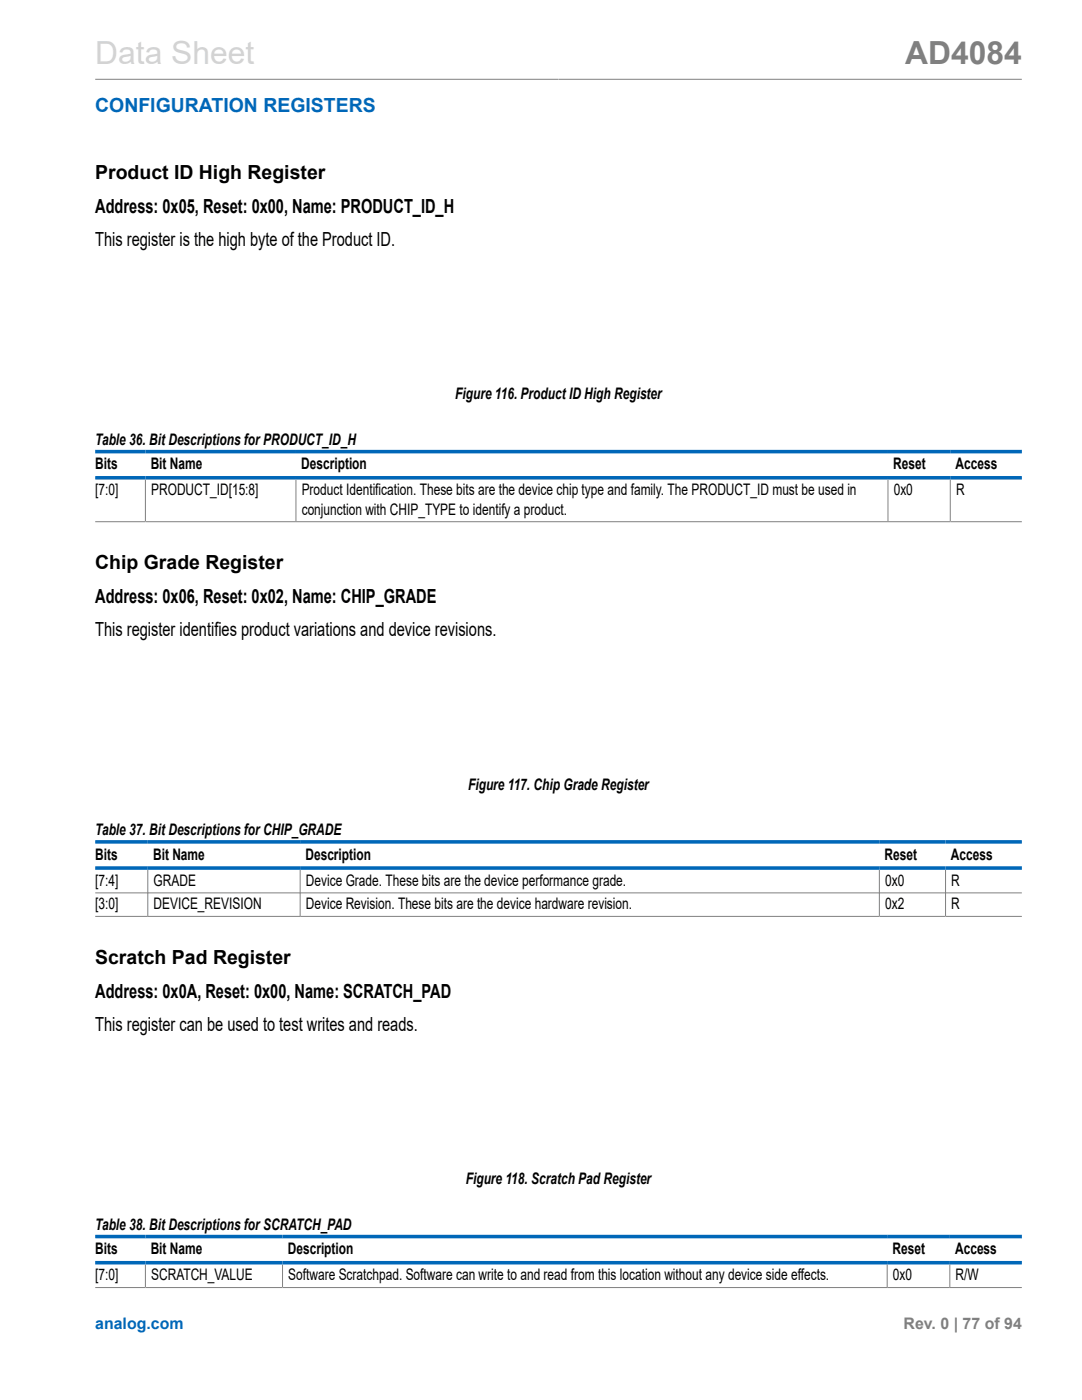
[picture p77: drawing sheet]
<svg xmlns="http://www.w3.org/2000/svg" width="216mm" height="279mm" viewBox="0 0 216 279" stroke-linecap="round" stroke-linejoin="round" font-family="sans-serif">
<defs><g id="words">
<text font-size="6.3" fill="#d3d3d3" x="19" y="12.7">Data Sheet</text>
<text font-size="6.3" fill="#808080" x="180.6" y="12.7">AD4084</text>
<text font-size="3.9" fill="#0067b8" x="19" y="22.3">CONFIGURATION REGISTERS</text>
<g font-size="3.9">
<text x="19" y="35.7">Product ID High Register</text>
<text x="19" y="42.5">Address: 0x05, Reset: 0x00, Name: PRODUCT_ID_H</text>
<text x="19" y="49">This register is the high byte of the Product ID.</text>
<text x="19" y="113.6">Chip Grade Register</text>
<text x="19" y="120.3">Address: 0x06, Reset: 0x02, Name: CHIP_GRADE</text>
<text x="19" y="126.9">This register identifies product variations and device revisions.</text>
<text x="19" y="192.3">Scratch Pad Register</text>
<text x="19" y="199.1">Address: 0x0A, Reset: 0x00, Name: SCRATCH_PAD</text>
<text x="19" y="205.7">This register can be used to test writes and reads.</text>
</g>
<g font-size="3.2">
<text x="90.8" y="79.7">Figure 116. Product ID High Register</text>
<text x="19" y="88.8">Table 36. Bit Descriptions for PRODUCT_ID_H</text>
<text x="19" y="93.7">Bits</text>
<text x="30.1" y="93.7">Bit Name</text>
<text x="60.1" y="93.7">Description</text>
<text x="178.2" y="93.7">Reset</text>
<text x="190.7" y="93.7">Access</text>
<text x="19" y="98.9">[7:0]</text>
<text x="30.2" y="98.9">PRODUCT_ID[15:8]</text>
<text x="60.2" y="98.9">Product Identification. These bits are the device chip type and family. The PRODUCT_ID must be used in</text>
<text x="178.3" y="98.9">0x0</text>
<text x="190.8" y="98.9">R</text>
<text x="60.2" y="102.7">conjunction with CHIP_TYPE to identify a product.</text>
<text x="93.4" y="157.6">Figure 117. Chip Grade Register</text>
<text x="19" y="166.7">Table 37. Bit Descriptions for CHIP_GRADE</text>
<text x="19" y="171.5">Bits</text>
<text x="30.6" y="171.5">Bit Name</text>
<text x="60.9" y="171.5">Description</text>
<text x="176.5" y="171.5">Reset</text>
<text x="189.7" y="171.5">Access</text>
<text x="19" y="176.8">[7:4]</text>
<text x="30.6" y="176.8">GRADE</text>
<text x="61" y="176.8">Device Grade. These bits are the device performance grade.</text>
<text x="176.6" y="176.8">0x0</text>
<text x="189.8" y="176.8">R</text>
<text x="19" y="181.5">[3:0]</text>
<text x="30.6" y="181.5">DEVICE_REVISION</text>
<text x="61" y="181.5">Device Revision. These bits are the device hardware revision.</text>
<text x="176.6" y="181.5">0x2</text>
<text x="189.8" y="181.5">R</text>
<text x="92.9" y="236.3">Figure 118. Scratch Pad Register</text>
<text x="19" y="245.4">Table 38. Bit Descriptions for SCRATCH_PAD</text>
<text x="19" y="250.3">Bits</text>
<text x="30.1" y="250.3">Bit Name</text>
<text x="57.4" y="250.3">Description</text>
<text x="178.1" y="250.3">Reset</text>
<text x="190.6" y="250.3">Access</text>
<text x="19" y="255.5">[7:0]</text>
<text x="30.2" y="255.5">SCRATCH_VALUE</text>
<text x="57.5" y="255.5">Software Scratchpad. Software can write to and read from this location without any device side effects.</text>
<text x="178.2" y="255.5">0x0</text>
<text x="190.7" y="255.5">R/W</text>
</g>
<text font-size="3.2" fill="#0067b8" x="19" y="265.3">analog.com</text>
<text font-size="3.2" fill="#808080" x="180.3" y="265.3">Rev. 0 | 77 of 94</text>
</g></defs>
<g fill="none" stroke="#808080" stroke-width=".2">
<path d="M19 15.8h184.9M29 95.7v8.3M59.1 95.7v8.3M177.2 95.7v8.3M189.6 95.7v8.3M19 104.1h184.9M19 178.2h184.9M29.5 173.6v9.2M59.9 173.6v9.2M175.5 173.6v9.2M188.7 173.6v9.2M19 182.9h184.9"/>
<path d="M19 257h184.9M29 252.4v4.5M56.4 252.4v4.5M177 252.4v4.5M189.5 252.4v4.5"/>
</g>
<path d="M19 90.1h184.9M19 95.4h184.9M19 168h184.9M19 173.2h184.9M19 246.8h184.9M19 252h184.9" fill="none" stroke="#0067b8" stroke-width=".71"/>
<use href="#words"/>
</svg>
